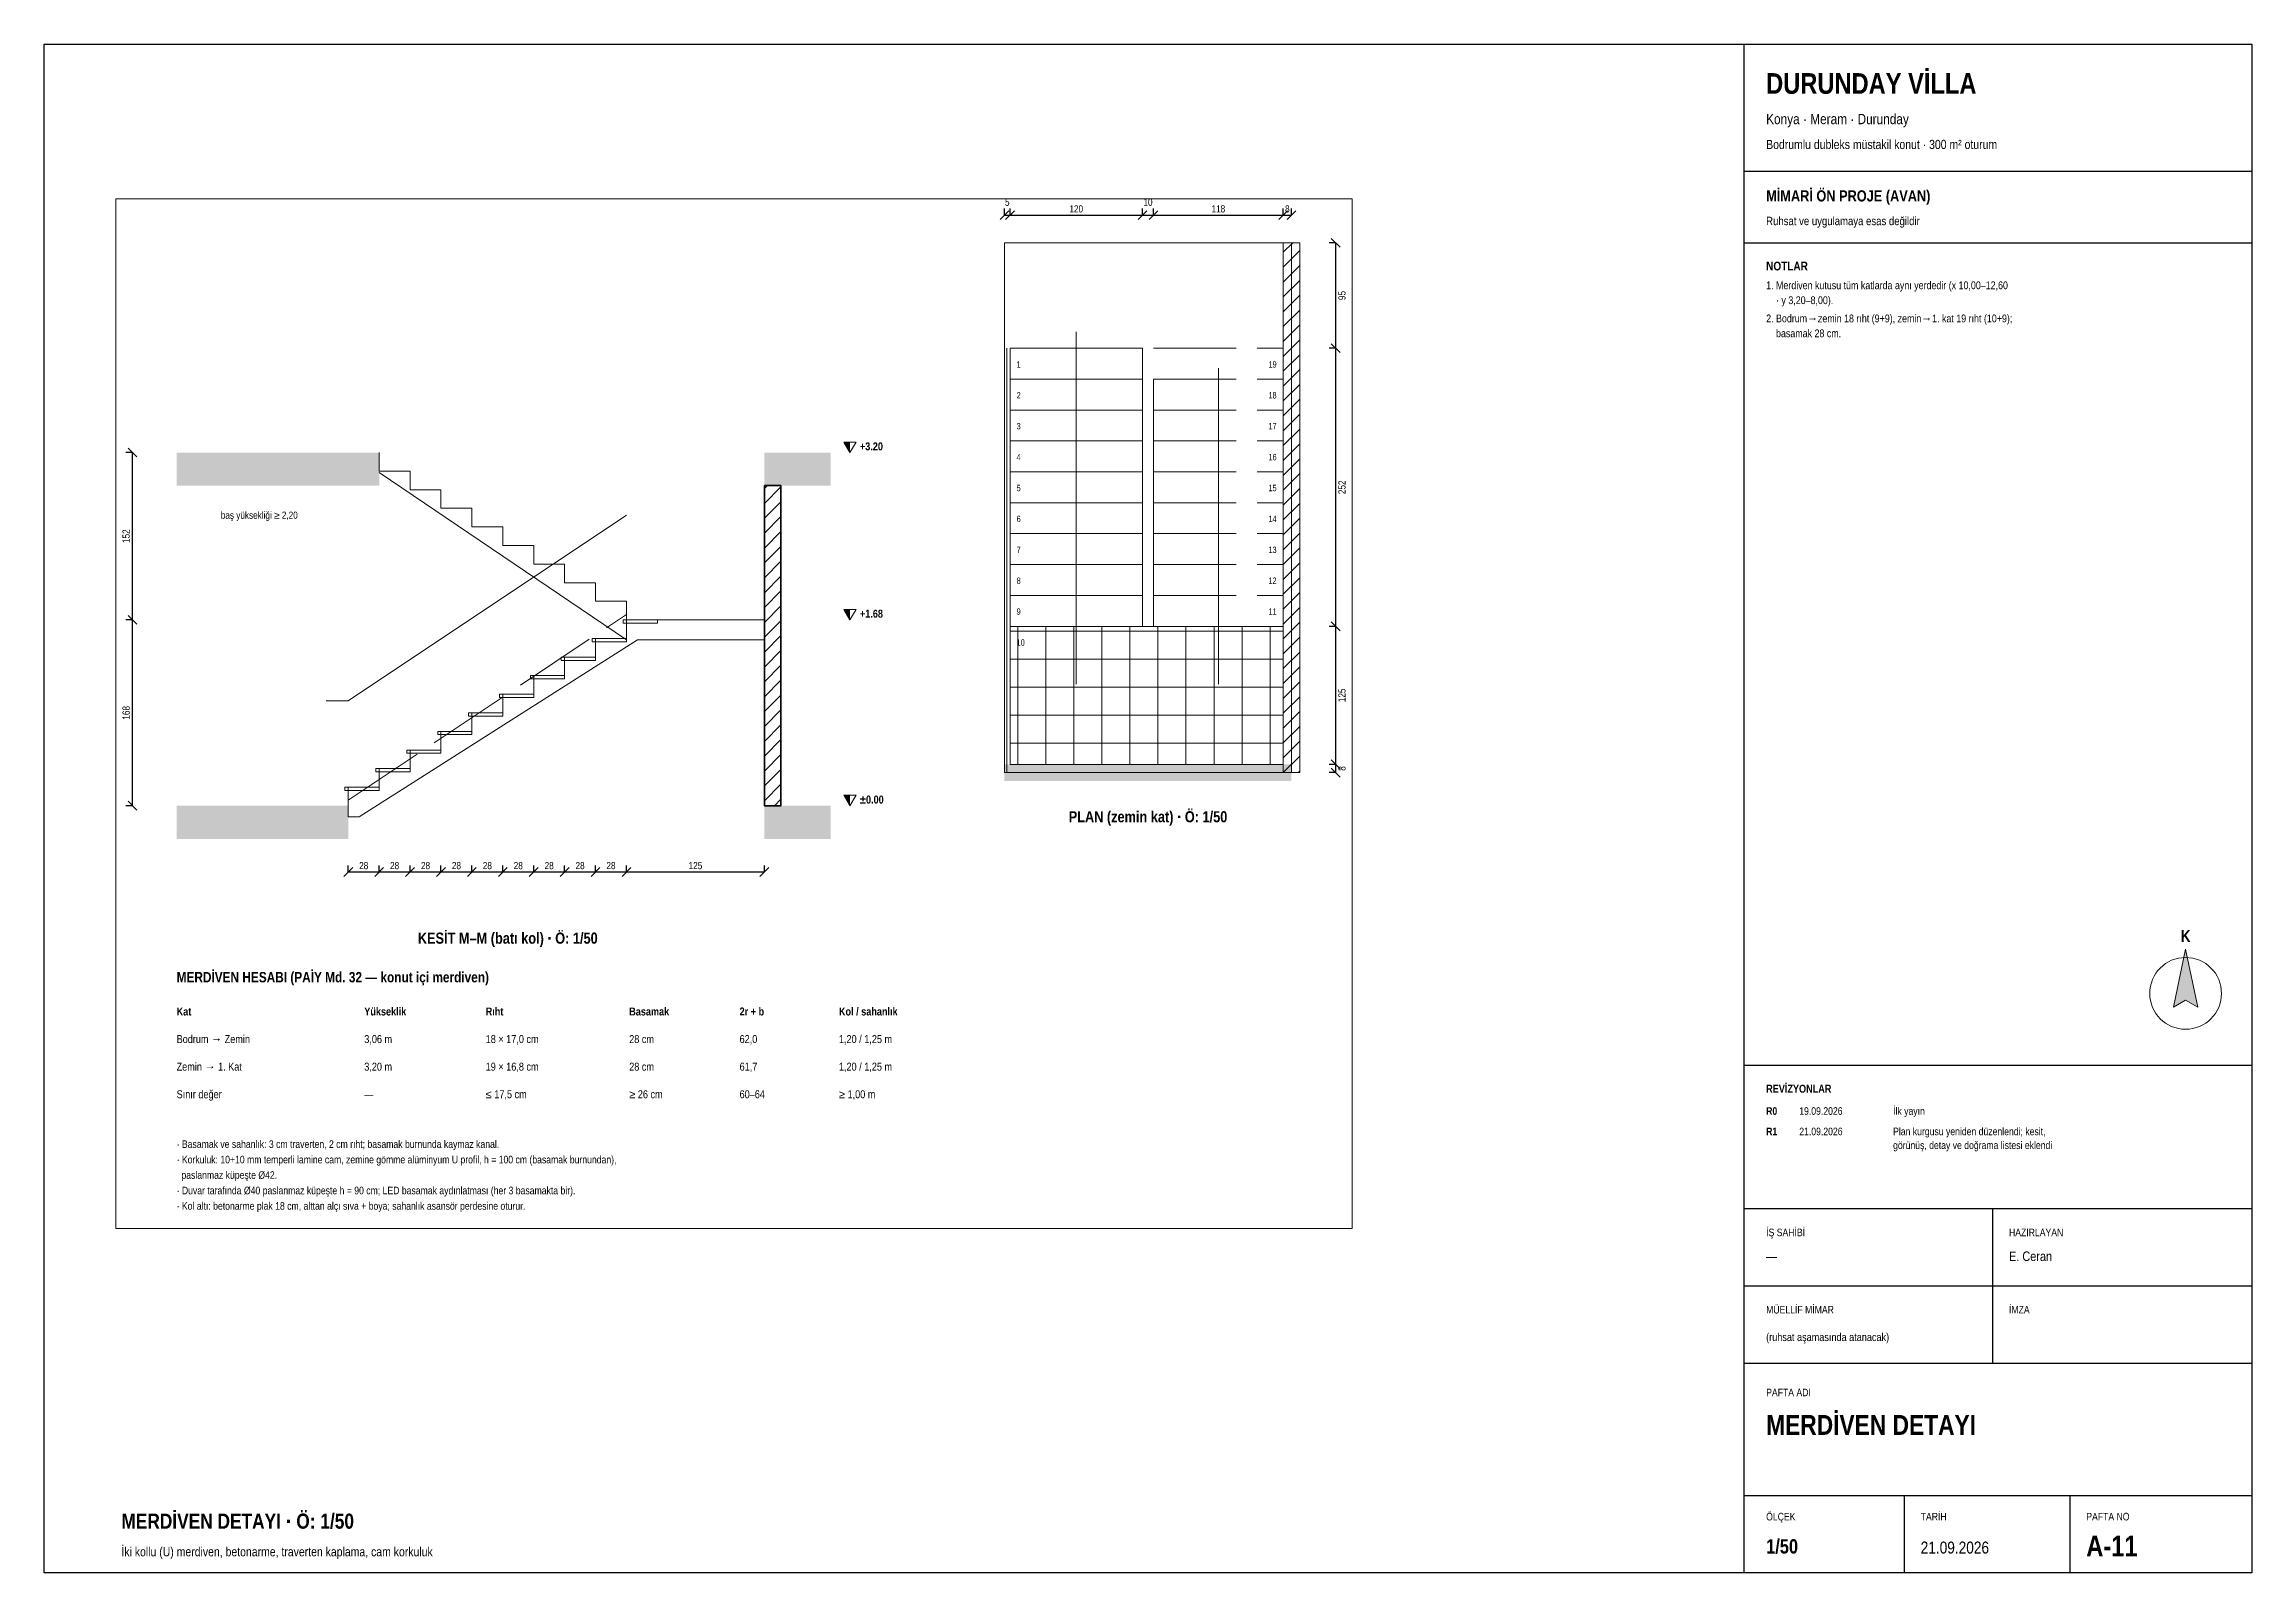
# Paper-space layout 'A-11 MERDIVEN DETAYI' of a CAD drawing. Header units: centimetres, sheet in millimetres. Extents: x 10 to 410, y 10 to 287.
# The model-space entities are those that its viewports show. They can reach past a viewport. Long polylines and large blocks are cut down to what shows.
import ezdxf
from ezdxf.enums import TextEntityAlignment as Align

# ---------------------------------------------------------------- set-up
doc = ezdxf.new("R2010")
doc.units = ezdxf.units.CM
doc.header["$LTSCALE"] = 0.25
doc.linetypes.add('ACAD_ISO02W100', pattern=[15, 12, -3])
for name, color, linetype, lineweight in [('M-GOST-ANTET', 176, 'Continuous', 25), ('M-GOST-ANTETYAZI', 177, 'Continuous', 9), ('M-GOST-DISOLCU', 40, 'Continuous', 9), ('M-GOST-KESITKOT', 46, 'Continuous', 9), ('M-GOST-KUZEYOKU', 1, 'Continuous', 9), ('M-GOST-MERDIVEPOZ', 145, 'Continuous', 9), ('M-GOST-TABLO', 1, 'Continuous', 9), ('M-KORK-CAM', 100, 'Continuous', 9), ('M-MERD-BETONARME', 6, 'Continuous', 18), ('M-MERD-BETONARME-2', 6, 'Continuous', 9), ('M-MERD-BETONARME-T', 8, 'Continuous', 5), ('M-TASI-BETONARME', 5, 'Continuous', 35), ('M-TASI-BETONARME-T', 250, 'Continuous', 5), ('M-ZMNK-DOGALTAS-T', 8, 'Continuous', 5)]:
    doc.layers.add(name, color=color, linetype=linetype, lineweight=lineweight)
doc.layers.add('M-GOST-VPORT', color=8, linetype='Continuous', lineweight=9, plot=False)
doc.styles.add('YAZI', font='arialn.ttf')
doc.styles.add('YAZI-KALIN', font='arialnb.ttf')
doc.dimstyles.new('MIMARI-1-50', dxfattribs={"dimscale": 5, "dimtxt": 1.296, "dimasz": 2.5, "dimexe": 1.2, "dimexo": 0, "dimgap": 0.5, "dimtad": 1, "dimdec": 0, "dimtxsty": 'YAZI', "dimtsz": 0.8, "dimcen": 2.5, "dimclrd": 256, "dimclre": 256, "dimclrt": 256, "dimazin": 3, "dimtfac": 1, "dimtmove": 0, "dimatfit": 3})

# ---------------------------------------------------------------- blocks, each defined once
blk = doc.blocks.new('_OBLIQUE')
at = {"color": 0, "linetype": 'BYBLOCK'}
blk.add_line((-0.5, -0.5), (0.5, 0.5), dxfattribs=at)
blk = doc.blocks.new('*D18')
for p, q in [((1050, -80), (1044, -80)), ((1050, -80), (1050, -175.5)), ((1050, -175.5), (1044, -175.5))]:
    blk.add_line(p, q)
at = {"layer": 'Defpoints'}
for p in [(1050, -80), (1050, -80), (1050, -175.5)]:
    blk.add_point(p, dxfattribs=at)
at = {"layer": 'M-GOST-DISOLCU', "xscale": 8, "yscale": 8, "rotation": 90}
for p in [(1050, -80), (1050, -175.5)]:
    blk.add_blockref('_OBLIQUE', p, dxfattribs=at)
at = {"layer": 'M-GOST-DISOLCU', "insert": (1055.74, -127.75), "char_height": 6.48, "attachment_point": 5, "rotation": 90, "style": 'YAZI'}
blk.add_mtext('95', dxfattribs=at)

msp = doc.modelspace()

# ---------------------------------------------------------------- hatches: boundary and pattern name
at = {"layer": 'M-GOST-KESITKOT'}
h = msp.add_hatch(color=256, dxfattribs=at)
h.dxf.hatch_style = 1
h.paths.add_polyline_path([(604.5, -260.5), (610, -260.5), (610, -270)])
h = msp.add_hatch(color=256, dxfattribs=at)
h.dxf.hatch_style = 1
h.paths.add_polyline_path([(604.5, -412.1), (610, -412.1), (610, -421.6)])
h = msp.add_hatch(color=256, dxfattribs=at)
h.dxf.hatch_style = 1
h.paths.add_polyline_path([(604.5, -580.5), (610, -580.5), (610, -590)])
at = {"layer": 'M-MERD-BETONARME-T'}
h = msp.add_hatch(dxfattribs=at)
h.set_pattern_fill('ANSI31', scale=3)
h.paths.add_polyline_path([(1002.5, -80), (1017.5, -80), (1017.5, -560), (1002.5, -560)])
h = msp.add_hatch(color=256, dxfattribs=at)
h.dxf.hatch_style = 1
h.paths.add_polyline_path([(750, -552.5), (1010, -552.5), (1010, -567.5), (750, -567.5)])
at = {"layer": 'M-TASI-BETONARME-T'}
h = msp.add_hatch(color=256, dxfattribs=at)
h.dxf.hatch_style = 1
h.paths.add_polyline_path([(0, -270), (183.5, -270), (183.5, -300), (0, -300)])
h = msp.add_hatch(color=256, dxfattribs=at)
h.dxf.hatch_style = 1
h.paths.add_polyline_path([(532.5, -270), (592.5, -270), (592.5, -300), (532.5, -300)])
h = msp.add_hatch(dxfattribs=at)
h.set_pattern_fill('ANSI31', scale=3)
h.paths.add_polyline_path([(532.5, -300), (547.5, -300), (547.5, -590), (532.5, -590)])
h = msp.add_hatch(color=256, dxfattribs=at)
h.dxf.hatch_style = 1
h.paths.add_polyline_path([(0, -590), (155.5, -590), (155.5, -620), (0, -620)])
h = msp.add_hatch(color=256, dxfattribs=at)
h.dxf.hatch_style = 1
h.paths.add_polyline_path([(532.5, -590), (592.5, -590), (592.5, -620), (532.5, -620)])
at = {"layer": 'M-ZMNK-DOGALTAS-T'}
h = msp.add_hatch(dxfattribs=at)
h.set_pattern_fill('NET', scale=8)
h.paths.add_polyline_path([(755, -427.5), (1002.5, -427.5), (1002.5, -552.5), (755, -552.5)])

# ---------------------------------------------------------------- linework, layer by layer
at = {"layer": 'M-GOST-KESITKOT'}
for points in [[(604.5, -260.5), (615.5, -260.5), (610, -270)], [(604.5, -412.1), (615.5, -412.1), (610, -421.6)], [(604.5, -580.5), (615.5, -580.5), (610, -590)]]:
    msp.add_lwpolyline(points, close=True, dxfattribs=at)
at = {"layer": 'M-KORK-CAM'}
for p, q in [((155.5, -495), (407.5, -326.6)), ((135.5, -495), (155.5, -495))]:
    msp.add_line(p, q, dxfattribs=at)
at = {"layer": 'M-KORK-CAM', "linetype": 'ACAD_ISO02W100'}
msp.add_line((155.5, -585), (407.5, -416.6), dxfattribs=at)
at = {"layer": 'M-MERD-BETONARME'}
for p, q in [((752, -175.5), (752, -560)), ((755, -175.5), (875, -175.5)), ((755, -175.5), (755, -427.5)), ((815, -160.5), (815, -480)), ((875, -175.5), (875, -427.5)), ((943.8, -480), (943.8, -193.5)), ((755, -203.5), (875, -203.5)), ((885, -203.5), (885, -427.5)), ((1002.5, -203.5), (1002.5, -427.5)), ((755, -231.5), (875, -231.5)), ((755, -259.5), (875, -259.5)), ((755, -287.5), (875, -287.5)), ((755, -315.5), (875, -315.5)), ((755, -343.5), (875, -343.5)), ((755, -371.5), (875, -371.5)), ((755, -399.5), (875, -399.5)), ((755, -427.5), (875, -427.5))]:
    msp.add_line(p, q, dxfattribs=at)
at = {"layer": 'M-MERD-BETONARME', "linetype": 'ACAD_ISO02W100'}
for p, q in [((885, -175.5), (1002.5, -175.5)), ((885, -203.5), (1002.5, -203.5)), ((885, -231.5), (1002.5, -231.5)), ((885, -259.5), (1002.5, -259.5)), ((885, -287.5), (1002.5, -287.5)), ((885, -315.5), (1002.5, -315.5)), ((885, -343.5), (1002.5, -343.5)), ((885, -371.5), (1002.5, -371.5)), ((885, -399.5), (1002.5, -399.5)), ((885, -427.5), (1002.5, -427.5))]:
    msp.add_line(p, q, dxfattribs=at)
at = {"layer": 'M-MERD-BETONARME'}
for points in [[(750, -80), (1010, -80), (1010, -560), (750, -560)], [(1002.5, -80), (1017.5, -80), (1017.5, -560), (1002.5, -560)], [(155.5, -590), (155.5, -573.2), (183.5, -573.2), (183.5, -556.3), (211.5, -556.3), (211.5, -539.5), (239.5, -539.5), (239.5, -522.6), (267.5, -522.6), (267.5, -505.8), (295.5, -505.8), (295.5, -488.9), (323.5, -488.9), (323.5, -472.1), (351.5, -472.1), (351.5, -455.3), (379.5, -455.3), (379.5, -438.4), (407.5, -438.4), (407.5, -421.6), (407.5, -421.6), (532.5, -421.6), (532.5, -439.6), (417.5, -439.6), (165.5, -600), (155.5, -600)], [(376.5, -438.4), (407.5, -438.4), (407.5, -441.4), (376.5, -441.4)], [(404.5, -421.6), (435.5, -421.6), (435.5, -424.6), (404.5, -424.6)], [(755, -427.5), (1002.5, -427.5), (1002.5, -552.5), (755, -552.5)], [(348.5, -455.3), (379.5, -455.3), (379.5, -458.3), (348.5, -458.3)], [(320.5, -472.1), (351.5, -472.1), (351.5, -475.1), (320.5, -475.1)], [(292.5, -488.9), (323.5, -488.9), (323.5, -491.9), (292.5, -491.9)], [(264.5, -505.8), (295.5, -505.8), (295.5, -508.8), (264.5, -508.8)], [(208.5, -539.5), (239.5, -539.5), (239.5, -542.5), (208.5, -542.5)], [(236.5, -522.6), (267.5, -522.6), (267.5, -525.6), (236.5, -525.6)], [(180.5, -556.3), (211.5, -556.3), (211.5, -559.3), (180.5, -559.3)], [(152.5, -573.2), (183.5, -573.2), (183.5, -576.2), (152.5, -576.2)]]:
    msp.add_lwpolyline(points, close=True, dxfattribs=at)
at = {"layer": 'M-MERD-BETONARME-2'}
msp.add_line((407.5, -439.6), (183.5, -288), dxfattribs=at)
msp.add_lwpolyline([(407.5, -421.6), (407.5, -404.7), (379.5, -404.7), (379.5, -387.9), (351.5, -387.9), (351.5, -371.1), (323.5, -371.1), (323.5, -354.2), (295.5, -354.2), (295.5, -337.4), (267.5, -337.4), (267.5, -320.5), (239.5, -320.5), (239.5, -303.7), (211.5, -303.7), (211.5, -286.8), (183.5, -286.8), (183.5, -270), (183.5, -270)], dxfattribs=at)
at = {"layer": 'M-TASI-BETONARME'}
msp.add_lwpolyline([(532.5, -300), (547.5, -300), (547.5, -590), (532.5, -590)], close=True, dxfattribs=at)

# ---------------------------------------------------------------- texts
at = {"layer": 'M-GOST-DISOLCU', "style": 'YAZI'}
msp.add_text('baş yüksekliği ≥ 2,20', height=6.48, dxfattribs=at).set_placement((40, -330))
at = {"layer": 'M-GOST-DISOLCU', "style": 'YAZI-KALIN'}
msp.add_text('KESİT M–M (batı kol) · Ö: 1/50', height=10.08, dxfattribs=at).set_placement((300, -715), align=Align.CENTER)
at = {"layer": 'M-GOST-KESITKOT', "style": 'YAZI-KALIN'}
for s, p in [('+3.20', (619, -268)), ('+1.68', (619, -419.6)), ('%%p0.00', (619, -588))]:
    msp.add_text(s, height=7.2, dxfattribs=at).set_placement(p)
at = {"layer": 'M-GOST-MERDIVEPOZ', "style": 'YAZI'}
for s, p in [('1', (761, -193)), ('2', (761, -221)), ('3', (761, -249)), ('4', (761, -277)), ('5', (761, -305)), ('6', (761, -333)), ('7', (761, -361)), ('8', (761, -389)), ('9', (761, -417)), ('10', (761, -445))]:
    msp.add_text(s, height=5.76, dxfattribs=at).set_placement(p)
for s, p in [('19', (996.5, -193)), ('18', (996.5, -221)), ('17', (996.5, -249)), ('16', (996.5, -277)), ('15', (996.5, -305)), ('14', (996.5, -333)), ('13', (996.5, -361)), ('12', (996.5, -389)), ('11', (996.5, -417))]:
    msp.add_text(s, height=5.76, dxfattribs=at).set_placement(p, align=Align.RIGHT)
at = {"layer": 'M-GOST-MERDIVEPOZ', "style": 'YAZI-KALIN'}
msp.add_text('PLAN (zemin kat) · Ö: 1/50', height=10.08, dxfattribs=at).set_placement((880, -605), align=Align.CENTER)
at = {"layer": 'M-GOST-TABLO'}
for s, height, style, p in [('MERDİVEN HESABI (PAİY Md. 32 — konut içi merdiven)', 9.36, 'YAZI-KALIN', (0, -750)), ('Kat', 7.2, 'YAZI-KALIN', (0, -780)), ('Yükseklik', 7.2, 'YAZI-KALIN', (170, -780)), ('Rıht', 7.2, 'YAZI-KALIN', (280, -780)), ('Basamak', 7.2, 'YAZI-KALIN', (410, -780)), ('2r + b', 7.2, 'YAZI-KALIN', (510, -780)), ('Kol / sahanlık', 7.2, 'YAZI-KALIN', (600, -780)), ('Bodrum → Zemin', 7.2, 'YAZI', (0, -805)), ('3,06 m', 7.2, 'YAZI', (170, -805)), ('18 × 17,0 cm', 7.2, 'YAZI', (280, -805)), ('28 cm', 7.2, 'YAZI', (410, -805)), ('62,0', 7.2, 'YAZI', (510, -805)), ('1,20 / 1,25 m', 7.2, 'YAZI', (600, -805)), ('Zemin → 1. Kat', 7.2, 'YAZI', (0, -830)), ('3,20 m', 7.2, 'YAZI', (170, -830)), ('19 × 16,8 cm', 7.2, 'YAZI', (280, -830)), ('28 cm', 7.2, 'YAZI', (410, -830)), ('61,7', 7.2, 'YAZI', (510, -830)), ('1,20 / 1,25 m', 7.2, 'YAZI', (600, -830)), ('Sınır değer', 7.2, 'YAZI', (0, -855)), ('—', 7.2, 'YAZI', (170, -855)), ('≤ 17,5 cm', 7.2, 'YAZI', (280, -855)), ('≥ 26 cm', 7.2, 'YAZI', (410, -855)), ('60–64', 7.2, 'YAZI', (510, -855)), ('≥ 1,00 m', 7.2, 'YAZI', (600, -855)), ('· Basamak ve sahanlık: 3 cm traverten, 2 cm rıht; basamak burnunda kaymaz kanal.', 6.84, 'YAZI', (0, -900)), ('· Korkuluk: 10+10 mm temperli lamine cam, zemine gömme alüminyum U profil, h = 100 cm (basamak burnundan),', 6.84, 'YAZI', (0, -914)), ('· Duvar tarafında Ø40 paslanmaz küpeşte h = 90 cm; LED basamak aydınlatması (her 3 basamakta bir).', 6.84, 'YAZI', (0, -942)), ('  paslanmaz küpeşte Ø42.', 6.84, 'YAZI', (0, -928)), ('· Kol altı: betonarme plak 18 cm, alttan alçı sıva + boya; sahanlık asansör perdesine oturur.', 6.84, 'YAZI', (0, -956))]:
    msp.add_text(s, height=height, dxfattribs=dict(at, style=style)).set_placement(p)

# ---------------------------------------------------------------- dimensions: what is measured, and where the dimension line sits
at = {"layer": 'M-GOST-DISOLCU'}
for base, p1, p2 in [((750, -55), (750, -55), (755, -55)), ((875, -55), (875, -55), (885, -55)), ((755, -55), (755, -55), (875, -55)), ((885, -55), (885, -55), (1002.5, -55)), ((1002.5, -55), (1002.5, -55), (1010, -55)), ((155.5, -650), (155.5, -650), (183.5, -650)), ((183.5, -650), (183.5, -650), (211.5, -650)), ((211.5, -650), (211.5, -650), (239.5, -650)), ((239.5, -650), (239.5, -650), (267.5, -650)), ((267.5, -650), (267.5, -650), (295.5, -650)), ((295.5, -650), (295.5, -650), (323.5, -650)), ((323.5, -650), (323.5, -650), (351.5, -650)), ((351.5, -650), (351.5, -650), (379.5, -650)), ((379.5, -650), (379.5, -650), (407.5, -650)), ((407.5, -650), (407.5, -650), (532.5, -650))]:
    msp.add_linear_dim(base=base, p1=p1, p2=p2, dimstyle='MIMARI-1-50', dxfattribs=at).render()
dim = msp.add_linear_dim(base=(1050, -80), p1=(1050, -80), p2=(1050, -175.5), angle=90, dimstyle='MIMARI-1-50', dxfattribs=at)
dim.commit()
dim.dimension.update_dxf_attribs({"geometry": '*D18', "text_midpoint": (1055.74, -127.75)})
for base, p1, p2 in [((1050, -175.5), (1050, -175.5), (1050, -427.5)), ((-40, -421.6), (-40, -421.6), (-40, -270)), ((-40, -590), (-40, -590), (-40, -421.6)), ((1050, -427.5), (1050, -427.5), (1050, -552.5)), ((1050, -552.5), (1050, -552.5), (1050, -560))]:
    msp.add_linear_dim(base=base, p1=p1, p2=p2, angle=90, dimstyle='MIMARI-1-50', dxfattribs=at).render()

psp = doc.layouts.new('A-11 MERDIVEN DETAYI')

# ---------------------------------------------------------------- hatches: boundary and pattern name
at = {"layer": 'M-GOST-KUZEYOKU'}
h = psp.add_hatch(color=256, dxfattribs=at)
h.dxf.hatch_style = 1
h.paths.add_polyline_path([(398, 123), (400.2, 112.5), (398, 113.8), (395.8, 112.5)])

# ---------------------------------------------------------------- linework, layer by layer
at = {"layer": 'M-GOST-ANTET'}
for p, q in [((318, 264), (410, 264)), ((318, 251), (410, 251)), ((318, 102), (410, 102)), ((318, 76), (410, 76)), ((363, 76), (363, 62)), ((318, 62), (410, 62)), ((363, 62), (363, 48)), ((318, 48), (410, 48)), ((318, 24), (410, 24)), ((347, 24), (347, 10)), ((377, 24), (377, 10))]:
    psp.add_line(p, q, dxfattribs=at)
for points in [[(10, 287), (410, 287), (410, 10), (10, 10)], [(318, 287), (410, 287), (410, 10), (318, 10)]]:
    psp.add_lwpolyline(points, close=True, dxfattribs=at)
at = {"layer": 'M-GOST-KUZEYOKU'}
psp.add_lwpolyline([(398, 123), (400.2, 112.5), (398, 113.8), (395.8, 112.5)], close=True, dxfattribs=at)
psp.add_circle((398, 115), 6.5, dxfattribs=at)

# ---------------------------------------------------------------- texts
at = {"layer": 'M-GOST-ANTETYAZI'}
for s, height, style, p in [('DURUNDAY VİLLA', 3.744, 'YAZI-KALIN', (322, 278)), ('Konya · Meram · Durunday', 1.872, 'YAZI', (322, 272.5)), ('Bodrumlu dubleks müstakil konut · 300 m² oturum', 1.656, 'YAZI', (322, 268)), ('MİMARİ ÖN PROJE (AVAN)', 2.016, 'YAZI-KALIN', (322, 258.5)), ('Ruhsat ve uygulamaya esas değildir', 1.512, 'YAZI', (322, 254.2)), ('NOTLAR', 1.584, 'YAZI-KALIN', (322, 246)), ('1. Merdiven kutusu tüm katlarda aynı yerdedir (x 10,00–12,60', 1.404, 'YAZI', (322, 242.6)), ('    · y 3,20–8,00).', 1.404, 'YAZI', (322, 239.9)), ('2. Bodrum→zemin 18 rıht (9+9), zemin→1. kat 19 rıht (10+9);', 1.404, 'YAZI', (322, 236.6)), ('    basamak 28 cm.', 1.404, 'YAZI', (322, 233.9)), ('REVİZYONLAR', 1.44, 'YAZI-KALIN', (322, 97)), ('R0', 1.368, 'YAZI-KALIN', (322, 93)), ('19.09.2026', 1.368, 'YAZI', (328, 93)), ('İlk yayın', 1.368, 'YAZI', (345, 93)), ('R1', 1.368, 'YAZI-KALIN', (322, 89.3)), ('21.09.2026', 1.368, 'YAZI', (328, 89.3)), ('görünüş, detay ve doğrama listesi eklendi', 1.368, 'YAZI', (345, 86.8)), ('Plan kurgusu yeniden düzenlendi; kesit,', 1.368, 'YAZI', (345, 89.3)), ('İŞ SAHİBİ', 1.368, 'YAZI', (322, 71)), ('HAZIRLAYAN', 1.368, 'YAZI', (366, 71)), ('E. Ceran', 1.728, 'YAZI', (366, 66.5)), ('—', 1.73, 'YAZI', (322, 66.5)), ('MÜELLİF MİMAR', 1.368, 'YAZI', (322, 57)), ('İMZA', 1.368, 'YAZI', (366, 57)), ('(ruhsat aşamasında atanacak)', 1.44, 'YAZI', (322, 52)), ('PAFTA ADI', 1.368, 'YAZI', (322, 42)), ('MERDİVEN DETAYI', 3.6, 'YAZI-KALIN', (322, 35)), ('MERDİVEN DETAYI · Ö: 1/50', 2.736, 'YAZI-KALIN', (24, 18)), ('ÖLÇEK', 1.368, 'YAZI', (322, 19.5)), ('TARİH', 1.368, 'YAZI', (350, 19.5)), ('PAFTA NO', 1.368, 'YAZI', (380, 19.5)), ('1/50', 2.592, 'YAZI-KALIN', (322, 13.5)), ('A-11', 3.744, 'YAZI-KALIN', (380, 13)), ('İki kollu (U) merdiven, betonarme, traverten kaplama, cam korkuluk', 1.656, 'YAZI', (24, 13)), ('21.09.2026', 2.16, 'YAZI', (350, 13.5))]:
    psp.add_text(s, height=height, dxfattribs=dict(at, style=style)).set_placement(p)
at = {"layer": 'M-GOST-ANTETYAZI', "style": 'YAZI-KALIN'}
psp.add_text('K', height=2.16, dxfattribs=at).set_placement((398, 124.3), align=Align.CENTER)

# ---------------------------------------------------------------- viewports
at = {"layer": 'M-GOST-VPORT'}
psp.add_viewport(center=(135, 165.71), size=(224, 186.58), view_center_point=(505, -506.45), view_height=932.9, dxfattribs=at)

doc.saveas('drawing.dxf')
